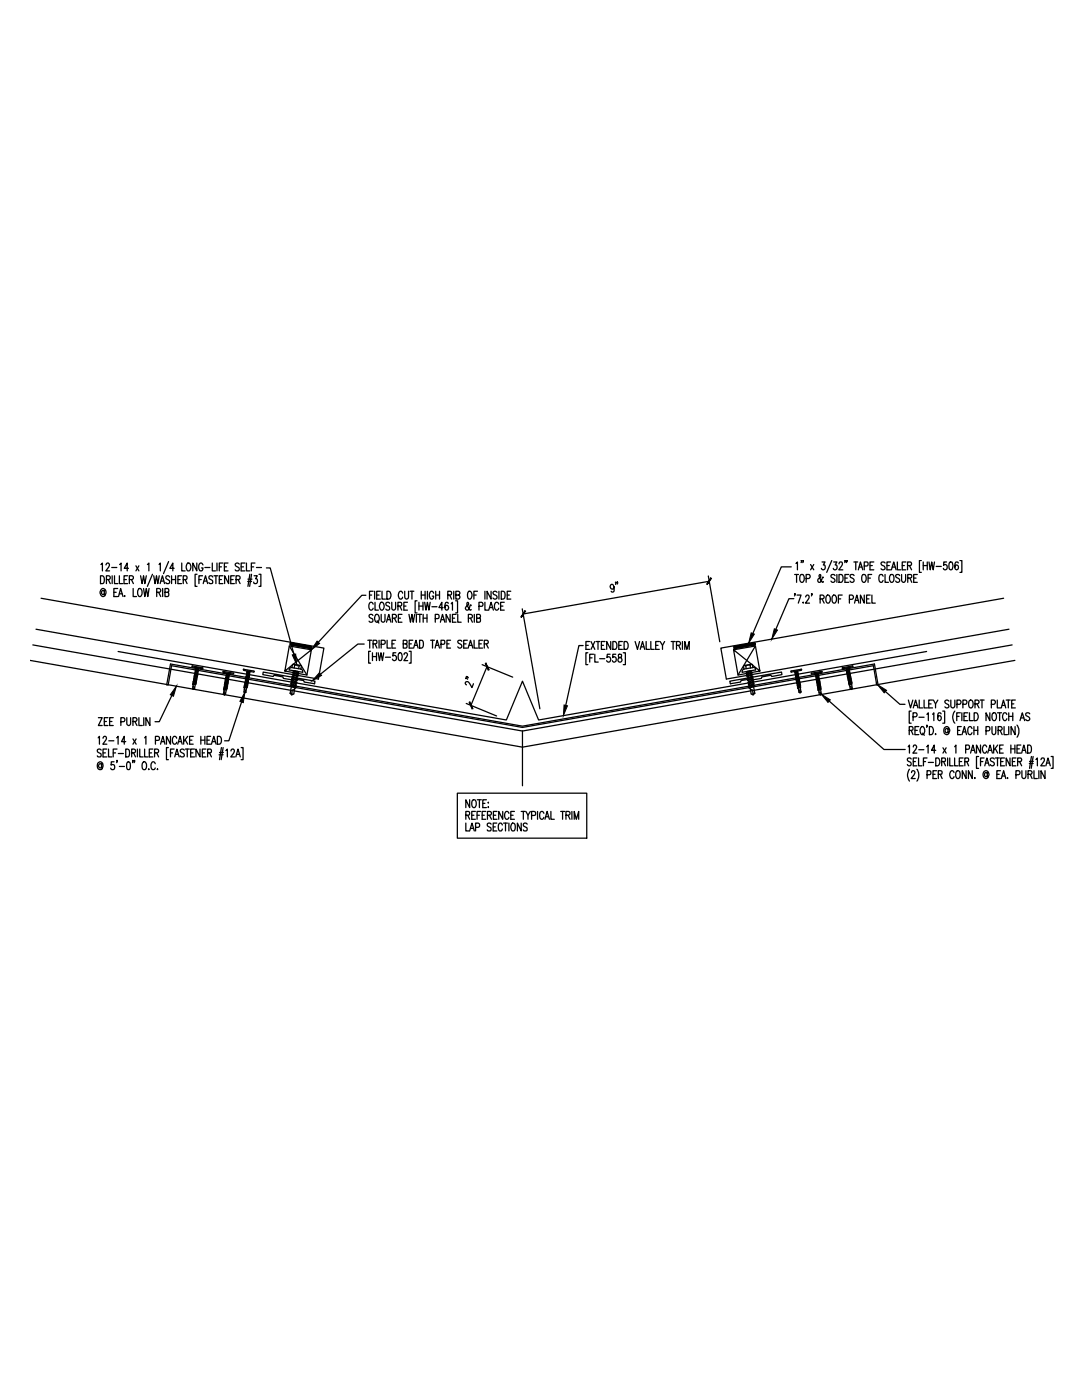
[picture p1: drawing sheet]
<svg xmlns="http://www.w3.org/2000/svg" width="216mm" height="279mm" viewBox="0 0 216 279" stroke-linecap="round" stroke-linejoin="round" font-family="sans-serif">
<g fill="none" stroke="#000" stroke-width=".25">
<path d="M8.2 119.4l56.4 9.9-1.1 6.2-56.3-9.9M20.1 114.9a.86 .86 0 0 1 .8 .6 .86 .86 0 0 1-.3 .9l-.5 .1zM20.1 112.7l.3-.3v1.5M20.8 118.1l-.2-.3a.45 .45 0 0 0-.4 .4 .45 .45 0 0 0 .3 .5l.3-.1v-.2M20.8 117.8l.1 .9a.65 .65 0 0 0 .2-.9 .65 .65 0 0 0-.8-.3 .65 .65 0 0 0-.3 .9 .57 .57 0 0 0 .3 .6 .57 .57 0 0 0 .7-.2M21.2 112.7v-.2a.35 .35 0 0 1 .5 0 .35 .35 0 0 1 .1 .5l-.7 .9h.8M21.2 115.7l.7-.1 .1-.5-.3-.2h-.5v1.6M21.6 115.7l.4 .8M22.3 113.3h1M22.4 114.9v1.6M22.7 118.2h.5M22.8 114.9v1.6h.7"/>
<path d="M23.5 117.4h-.8v1.7h.8M23.7 119.1l.4-1.7 .4 1.7M23.8 114.9v1.6h.7M23.8 118.5h.6M23.9 112.7l.3-.3v1.5M24.8 115.7h.4M24.8 119h.1zM25.5 114.9h-.7v1.6h.7M25.6 113.4h-.8l.6-1v1.5M25.8 115.7l.7-.1 .1-.5-.3-.2h-.5v1.6M26.2 115.7l.4 .8M26.6 117.4v1.7h.6"/>
<path d="M27.1 112.9l.6 1M27.7 117.5l.1-.1a.89 .89 0 0 1 .3 1.6l-.1 .1a.89 .89 0 0 1-.3-1.6zM27.7 112.9l-.6 1M28.1 114.9l.2 1.6 .3-1.6 .3 1.6 .3-1.6M28.6 117.4l.3 1.7 .3-1.7 .3 1.7 .2-1.7M29.4 112.7l.3-.3v1.5M30.4 114.6l-1 2.4M30.7 114.9l.2 1.6 .3-1.6 .3 1.6 .3-1.6M31.3 118.2l.7-.1 .1-.3-.2-.3-.6-.1v1.7M31.7 118.2l.4 .9M31.7 112.7l.3-.3v1.5M31.9 116.5l.5-1.6 .4 1.6"/>
<path d="M32.1 116h.6M32.5 117.4v1.7M32.9 118.2l.7-.1v-.6l-.7-.1v1.7l.7-.1 .1-.5-.3-.3M33.6 112.1l-1 2.4M33.9 115.2l-.3-.3-.4 .1-.1 .2 .1 .3 .6 .4a.38 .38 0 0 1-.2 .6l-.4-.1-.1-.1M34.2 115.7h.8M34.2 114.9v1.6M34.7 113.4h-.8l.6-1v1.5M35 114.9v1.6M35.5 115.7h.4M36.2 114.9h-.7v1.6h.7M36.3 112.4v1.5h.6"/>
<path d="M36.6 115.7l.6-.1v-.6l-.6-.1v1.6M36.9 115.7l.4 .8M37.3 112.6l.2-.2a.87 .87 0 0 1 .5 1.3l-.3 .2h-.2l-.2-.2-.1-.4zM39.3 112.4v1.5l-.8-1.5v1.5M39.3 114.6h-.4v2.4h.4M39.7 115.7h.5M40.4 114.9h-.7v1.6M40.5 112.7a.44 .44 0 0 0-.5-.3 .44 .44 0 0 0-.3 .6v.3a.45 .45 0 0 0 .4 .6 .45 .45 0 0 0 .4-.6h-.3M40.5 116.5l.5-1.6 .4 1.6M40.7 116h.6M40.9 113.3h1M42.4 112.4v1.5h.6"/>
<path d="M42.4 115.2l-.2-.3-.4 .1-.1 .2 .1 .3 .6 .4a.38 .38 0 0 1-.2 .6l-.4-.1-.1-.1M42.7 114.9h.8M43.1 114.9v1.6M43.3 112.4v1.5M43.8 113.1h.4M43.8 115.7h.4M44.5 112.4h-.7v1.5M44.5 114.9h-.7v1.6h.7M44.8 113.1h.4M45.5 112.4h-.7v1.5h.7M45.6 114.9v1.6l-.8-1.6v1.6M46 115.7h.5"/>
<path d="M46.8 114.9h-.8v1.6h.8M47.1 115.7l.7-.1 .1-.5-.3-.2h-.5v1.6M47.5 115.7l.4 .8M47.7 112.6a.4 .4 0 0 0-.5-.2 .4 .4 0 0 0-.2 .5l.5 .3a.42 .42 0 0 1 .1 .7 .42 .42 0 0 1-.7-.2M48.1 113.1h.5M48.9 112.4h-.8v1.5h.8M49.2 112.4v1.5h.7M49.4 116h.8M49.5 115.6h.8M49.9 114.6l-.4 2.4M50.2 113.1h.4M50.2 114.6l-.4 2.4"/>
<path d="M50.7 114.9h.6l-.3 .6a.47 .47 0 0 1 .4 .6 .47 .47 0 0 1-.7 .2l-.1-.1M50.9 112.4h-.7v1.5M51.2 113.3h1M51.7 114.6h.4v2.4h-.4M53.2 113.3h.7l4.8 17.3M73 118.8h-.8l-8.7 9.4M73.7 118.8h.5M74.5 118h-.8v1.6M74.7 118v1.6M75.2 118.8h.4M75.9 118h-.7v1.6h.7M76.2 118v1.6h.7"/>
<path d="M77.2 118a.78 .78 0 0 1 .8 .8 .78 .78 0 0 1-.8 .8zM80.3 118.4l-.2-.4a.86 .86 0 0 0-.4 1.5l.4 .1 .2-.4M80.8 118v1.4l.3 .2 .4-.2v-1.4M81.8 118h.8M82.2 118v1.6M83.2 119.9h-.4v2.4h.4M84.1 118.8h.7M84.1 118v1.6M84.8 118v1.6M85.3 118v1.6M86.5 118.4l-.2-.4a.86 .86 0 0 0-.4 1.5l.4 .1 .2-.2v-.4h-.2M86.9 118.8h.8"/>
<path d="M86.9 118v1.6M87.7 118v1.6M89.4 118.8l.6-.1 .1-.6-.7-.1v1.6M89.7 118.8l.4 .8M90.5 118v1.6M90.9 119.9h.4v2.4h-.4M91 118.8l.6-.1 .2-.3-.1-.3-.7-.1v1.6l.6-.1 .2-.4-.3-.3M93.6 118a.86 .86 0 0 1 .3 1.5l-.1 .1a.86 .86 0 0 1-.3-1.5zM94.6 118.8h.4M95.3 118h-.7v1.6M96.8 118v1.6M98 118v1.6l-.8-1.6v1.6"/>
<path d="M99.2 118.2a.39 .39 0 0 0-.5-.2 .39 .39 0 0 0-.2 .5l.5 .4a.42 .42 0 0 1 0 .6 .42 .42 0 0 1-.6-.1M99.6 118v1.6M100 118a.84 .84 0 0 1 .8 .5 .84 .84 0 0 1-.2 1l-.6 .1zM101.2 118.8h.4M101.9 118h-.7v1.6h.7M122.5 117.1l-.1 .4a.44 .44 0 0 1-.6-.4 .44 .44 0 0 1 .4-.5 1.28 1.28 0 0 1 .1 1.6l-.4-.2M122.9 116.2l-.1 .1 .1-.1-.1 .4M123.2 116.2v.4M141.3 114.9l2.3 13.2M141.5 116l-37.1 6.5M157.9 113.1h-2l-5.7 13.3M158.4 119.5h-1l-2.6 6.1"/>
<path d="M158.6 114.7h.7M158.7 118.5h-.2h.2l-.2 .4M158.8 112.5l.3-.3v1.5M158.9 114.7v1.5M159 118.8h.8l-.5 1.6M159.8 114.7h.1a.84 .84 0 0 1 .7 .6 .84 .84 0 0 1-.3 .8l-.2 .1a.89 .89 0 0 1-.3-1.5zM160 111.9h-.2h.2l-.2 .4M160.3 111.9h-.1h.1l-.1 .4M160.8 119.1l.1-.2a.36 .36 0 0 1 .5 0 .36 .36 0 0 1 0 .5l-.7 1h.8M160.9 115.5l.6-.1 .2-.2-.2-.5h-.6v1.5M161.7 112.7l.7 1M162 118.5h-.1h.1l-.1 .4"/>
<path d="M162.4 112.7l-.7 1M163.6 119.5l.7-.1 .2-.2-.2-.4h-.7v1.6M164 112.2h.6l-.3 .5a.45 .45 0 0 1 .3 .7 .45 .45 0 0 1-.7 .2v-.2M164 119.5l.5 .9M164.3 115.3l-.1-.1h-.1l-.2 .6a.44 .44 0 0 1-.6 .3l-.1-.5 .5-.4 .1-.2-.2-.3-.2 .2 .2 .6 .5 .7 .2-.2M165 118.8h.1a.89 .89 0 0 1 .4 1.5l-.2 .1a.89 .89 0 0 1-.3-1.6zM166 111.9l-1 2.3M166.2 118.8h.2a.89 .89 0 0 1 .3 1.5l-.1 .1a.89 .89 0 0 1-.4-1.6zM166.4 112.2h.6l-.3 .5a.45 .45 0 0 1 .3 .7 .45 .45 0 0 1-.7 .2v-.2M166.6 114.9l-.3-.2h-.4l-.1 .2v.3l.6 .3a.42 .42 0 0 1 .1 .7 .42 .42 0 0 1-.7-.2M167 114.7v1.5M167.3 119.5h.5"/>
<path d="M167.4 112.5l.1-.3h.5v.5l-.6 1h.8M167.4 114.7a.78 .78 0 0 1 .8 .4 .78 .78 0 0 1-.1 .9l-.3 .2h-.4zM168 118.8h-.7v1.6M168.6 115.4h.5M168.7 111.9h-.1h.1l-.1 .4M169 111.9h-.1h.1l-.1 .4M169.4 114.7h-.8v1.5h.8M169.5 119.6l.7-.1 .1-.2-.1-.5h-.7v1.6M170.4 112.2h.7M170.4 114.9l-.3-.2h-.4l-.1 .2 .1 .3 .5 .3a.42 .42 0 0 1 .1 .7 .42 .42 0 0 1-.7-.2M170.7 119.8h.5M170.8 112.2v1.5"/>
<path d="M171.3 113.7l.4-1.5 .5 1.5M171.4 113.2h.6M172.2 114.7h.1a.84 .84 0 0 1 .6 .6 .84 .84 0 0 1-.3 .8l-.1 .1a.89 .89 0 0 1-.3-1.5zM172.5 113l.7-.2-.1-.6h-.6v1.5M172.5 118.8v1.6l-.8-1.6v1.6M172.9 119.5h.5M173.2 115.4h.5M173.6 112.9h.5M173.6 118.8h-.7v1.6h.7M173.9 114.7h-.7v1.5M174 118.8v1.6h.7M174.4 112.2h-.8v1.5h.8"/>
<path d="M176.2 115a.41 .41 0 0 0-.4-.4 .41 .41 0 0 0-.4 .4v.6a.44 .44 0 0 0 .3 .6 .44 .44 0 0 0 .5-.4M176.6 112.4l-.3-.2h-.4l-.1 .2 .1 .3 .6 .3a.42 .42 0 0 1-.1 .7 .42 .42 0 0 1-.6-.2M176.6 114.7v1.5h.7M177 112.9h.4M177.7 112.2h-.7v1.5h.7M177.7 114.7h.1a.46 .46 0 0 1 .6 .5v.4a.47 .47 0 0 1-.5 .6 .47 .47 0 0 1-.4-.6zM177.9 113.7l.4-1.5 .5 1.5M178 113.2h.6M179.1 112.2v1.5h.6M179.5 114.9l-.3-.2h-.4l-.1 .2 .1 .3 .5 .3a.42 .42 0 0 1 .1 .7 .42 .42 0 0 1-.7-.2M179.9 114.7v1.1a.41 .41 0 0 0 .2 .4 .41 .41 0 0 0 .4-.1l.2-.3v-1.1M180 112.9h.5"/>
<path d="M180.7 112.2h-.7v1.5h.7M181.1 112.9l.7-.1 .1-.2-.1-.4h-.7v1.5M181.1 115.4l.8-.2v-.4l-.8-.1v1.5M181.5 112.9l.4 .8M181.6 115.4l.3 .8M182.3 115.4h.5M183 114.7h-.7v1.5h.7M183.8 111.9h-.3v2.3h.3M184.2 112.9h.8M184.2 112.2v1.5M185 112.2v1.5M185.4 112.2l.2 1.5 .3-1.5 .3 1.5 .3-1.5"/>
<path d="M186.8 113h1M188.9 112.2h-.6v.6a.5 .5 0 0 1 .8 .2 .5 .5 0 0 1-.4 .7l-.4-.1-.1-.2M189.5 112.2h.5l.1 .6-.1 .8-.3 .1a1.25 1.25 0 0 1-.2-1.5zM191.2 112.4v-.2h-.3a.98 .98 0 0 0 0 1.5 .46 .46 0 0 0 .3-.5 .46 .46 0 0 0-.5-.4l-.2 .4M191.5 111.9h.4v2.3h-.4M200.3 119.4l-56.5 9.9 1.1 6.2 56.4-9.9M6 131.8l98.3 17.3 98.2-17.3M6.5 128.7l97.8 17.2M23.6 130l77.4 13.7 3.3-7.8 3.2 7.8 77.4-13.7M34 132.5l70.3 12.4 70.2-12.4 .7 4.2h-.3l-.6-3.8-70 12.3-70.1-12.3-.6 3.8h-.3zM34.3 138.8l-2.5 5.2h-.9M38.4 132.9l2 .4"/>
<path d="M38.4 132.9v.2l1.9 .3M38.4 136.6h.7zM38.5 136.3h.6zM38.5 137l.2 .1-.1 .5M38.5 136.1h.7zM38.6 135.8h.6zM38.6 136.4v.1M38.6 135.6h.7zM38.6 136.1v.2M38.7 135.3h.6zM38.7 135.9v.1M38.7 135.1h.7z"/>
<path d="M38.7 135.6v.2M38.8 134.8h.6zM38.8 135.4v.2M38.8 134.6h.7zM38.8 135.1v.2M38.8 137.5l-.2 .1M38.8 134.3h.7zM38.8 134.9v.2M38.9 134.1h.7zM38.9 134.6v.2M38.9 133.8h.7zM38.9 134.4v.1"/>
<path d="M39 136.6l-.2 .9-.2 .1-.2-.2 .2-.8M39 133.6h.7zM39 134.1v.2M39 136.3v.2M39.1 136.1v.1M39.1 133.9l-.1 .2M39.1 135.8v.2M39.1 133.7v.1M39.1 133.2v.1M39.1 135.6v.2M39.1 133.4v.2M39.2 135.4v.1"/>
<path d="M39.2 135.1v.2M39.3 134.8v.2M39.4 134.6l-.1 .2M39.4 134.3v.2M39.4 133.3h-.4h.7M39.4 134.1v.2M39.5 133.6l-.1 .4M39.6 133.4l-.1 .1M40.4 133.2v.2M44.5 134.2l2 .3M44.6 134l2 .3M44.6 134v.2"/>
<path d="M44.6 137.6h.7zM44.6 137.4h.7zM44.7 138.1l.2 .1M44.7 137.1h.7zM44.7 136.9h.7zM44.8 136.7h.7zM44.8 137.5l-.1 .1M44.8 136.4h.7zM44.8 137.2v.2M44.9 138.2l-.1 .5 .2-.1M44.9 136.2h.6zM44.9 137l-.1 .1"/>
<path d="M44.9 135.9h.7zM44.9 136.7v.2M44.9 135.7h.7zM45 135.4h.7zM45 136.2l-.1 .4M45 135.2h.7zM45 136v.2M45.1 134.9h.6zM45.1 135.7l-.1 .2M45.1 134.7h.7zM45.1 135.5v.2M45.2 137.6l-.2 1-.2 .1-.2-.2 .1-.8"/>
<path d="M45.2 135.2l-.1 .2M45.2 135v.1M45.2 137.4v.2M45.2 137.2v.1M45.2 134.7v.2M45.3 136.9l-.1 .2M45.3 134.5v.2M45.3 136.7v.1M45.3 134.3v.1M45.4 136.4l-.1 .2M45.5 135.7l-.1 .7M45.5 135.4v.2"/>
<path d="M45.6 135.2l-.1 .2M45.6 134.4h-.4h.6M45.6 134.9v.2M45.7 134.7v.1M45.7 134.4v.2M46.6 134.3l-.1 .2M48.6 133.6l2 .3M48.6 133.8l2 .3M48.7 133.5l-.1 .2M48.7 137.2h.6zM48.7 137h.7zM48.7 137.7l.3 .1"/>
<path d="M48.8 136.8h.6zM48.8 136.5h.7zM48.8 136.2h.7zM48.8 137v.2M48.9 136.8l-.1 .2M48.9 136h.7zM48.9 136.5v.2M49 137.8l-.2 .4M49 135.7h.6zM49 135.5h.6zM49 136v.5M49.1 135.2h.6z"/>
<path d="M49.1 135.8v.2M49.1 138.1l-.3 .2M49.1 135h.7zM49.1 135.6v.1M49.1 134.8h.7zM49.1 135.3v.2M49.2 134.5h.7zM49.2 135.1v.1M49.2 137.3l-.1 .8-.3 .2-.1-.2 .1-.8M49.2 134.3h.7zM49.2 134.8v.2M49.3 134.5v.2"/>
<path d="M49.3 137l-.1 .2M49.3 136.8v.1M49.3 136.5v.2M49.3 134.3v.2M49.4 133.9v.1M49.4 136.2v.2M49.4 134l-.1 .3M49.4 136v.2M49.5 135.7v.2M49.5 135.5v.2M49.6 135.3v.1M49.6 135v.2"/>
<path d="M49.7 134h-.4h.6M49.7 134.8l-.1 .1M49.7 134.5v.2M49.8 134.3l-.1 .1M49.8 134v.2M50.7 133.9l-.1 .2M52.5 134.1l10.4 1.8-.1 .6-2.1-.4-.1-.3-1.8-.3-.2 .2-2.1-.3v-.3l-1.8-.3-.2 .2-2.1-.4zM57.7 128.9l3.5 5.8M57.7 133.6v.1l2.7 .5v-.2M57.9 128.3l4.1 .7v.4l-4.1-.7zM57.9 128.7h.1M57.9 128.6h.1"/>
<path d="M57.9 128.5h.1M57.9 128.4h.1M57.9 136.9l.2-.1 .9 .5h-.1zM58 136.5l.2-.1 .9 .5-.1 .1zM58 128.7h.1M58 128.6h.1M58 128.5h.1M58 128.4h.1M58 128.3h.1M58.1 136.1l.1-.1 1 .5-.2 .1zM58.1 128.7h.1M58.1 128.6h.1"/>
<path d="M58.1 128.5h.1M58.1 128.4h.1M58.1 135.7l1.2 .5zM58.2 137l-.3 1.4 .3 .3 .4-.2 .2-1.2M58.2 128.7h.1M58.2 128.6h.1M58.2 128.5h.1M58.2 128.4h.1M58.2 136.6v.2M58.2 135.4l.2-.1 .9 .5zM58.2 133.2l-.3 .1-.1 .2M58.3 137.9l-.1 .7v-.2l-.3-.1"/>
<path d="M58.3 136.2l-.1 .3M58.3 135l1.1 .4h-.2zM58.3 128.7h.1M58.3 128.6h.1M58.3 128.5h.1M58.3 128.4h.1M58.3 135.8v.3M58.3 134.6l.2-.1 .9 .5zM58.3 132.7l.3-.1a.48 .48 0 0 0 .7 .1l.4 .2 .3-.1 .2 .2M58.4 132.7l-.2 .5 1.9 .3 .2 .1 .1 .4M58.4 128.7h.1M58.4 128.6h.1"/>
<path d="M58.4 128.5h.1M58.4 128.4h.1M58.4 135.4v.3M58.4 134.3l.2-.1 .9 .4zM58.4 135.1v.3M58.5 128.7h.1M58.5 128.6h.1M58.5 128.5h.1M58.5 134.7v.3M58.6 128.8h.1M58.6 128.7h.1M58.6 128.6h.1"/>
<path d="M58.6 128.5h.1M58.6 128.4h.1M58.6 132.6l1.3 .2M58.6 134.3v.3M58.7 128.7h.1M58.7 128.6h.1M58.7 128.5h.1M58.7 134l-.1 .2M58.7 128.8h.1M58.8 137.7l-.3-.1-.2 .2M58.8 132.8l-.1 .5M58.8 133.9l.8 .4h-.2l-1-.4 1 .1v.2"/>
<path d="M58.9 128.8h.1M58.9 128.7h.1M58.9 128.6h.1M58.9 128.5h.1M58.9 136.9l-.1 .3M59 128.8h.1M59 128.7h.1M59 128.6h.1M59 128.5h.1M59 136.5l-.1 .3M59 136.2v.2M59.1 135.8l-.1 .2"/>
<path d="M59.1 128.9h.1M59.1 128.8h.1M59.1 128.7h.1M59.1 128.6h.1M59.1 128.5h.1M59.1 135.4v.3M59.2 128.8h.1M59.2 128.7h.1M59.2 128.6h.1M59.2 135.1v.2M59.3 128.9h.1M59.3 128.8h.1"/>
<path d="M59.3 128.7h.1M59.3 128.6h.1M59.3 134.7v.2M59.3 134.3v.2M59.4 128.9h.1M59.4 128.8h.1M59.4 128.7h.1M59.4 128.6h.1M59.5 128.9h.1M59.5 128.8h.1M59.5 128.7h.1M59.5 128.6h.1"/>
<path d="M59.6 128.9h.1M59.6 128.8h.1M59.6 128.7h.1M59.7 129h.1M59.7 128.9h.1M59.7 128.8h.1M59.7 128.7h.1M59.7 128.6h.1M59.7 132.9l-.1 .5M59.8 128.9h.1M59.8 128.8h.1M59.8 128.7h.1"/>
<path d="M59.8 129h.1M60 129h.1M60 128.9h.1M60 128.8h.1M60 128.7h.1M60.1 129h.1M60.1 128.9h.1M60.1 128.8h.1M60.1 128.7h.1M60.1 133l-.1 .5M60.2 129.1h.1M60.2 129h.1"/>
<path d="M60.2 128.9h.1M60.2 128.8h.1M60.2 128.7h.1M60.3 129h.1M60.3 128.9h.1M60.3 128.8h.1M60.3 128.7h.1M60.4 129.1h.1M60.4 129h.1M60.4 128.9h.1M60.4 128.8h.1M60.5 129.1h.1"/>
<path d="M60.5 129h.1M60.5 128.9h.1M60.5 128.8h.1M60.5 128.7h.1M60.6 129.1h.1M60.6 129h.1M60.6 128.9h.1M60.6 128.8h.1M60.7 129.1h.1M60.7 129h.1M60.7 128.9h.1M60.7 128.8h.1"/>
<path d="M60.8 129.2h.1M60.8 129.1h.1M60.8 129h.1M60.8 128.9h.1M60.8 128.8h.1M60.9 129.2h.1M60.9 129.1h.1M60.9 129h.1M60.9 128.9h.1M60.9 128.8h.1M61.1 129.2h.1M61.1 129.1h.1"/>
<path d="M61.1 129h.1M61.1 128.9h.1M61.2 129.3h.1M61.2 129.2h.1M61.2 129.1h.1M61.2 129h.1M61.2 128.9h.1M61.3 129.3h.1M61.3 129.2h.1M61.3 129.1h.1M61.3 129h.1M61.4 129.3h.1"/>
<path d="M61.4 129.2h.1M61.4 129.1h.1M61.4 129h.1M61.4 128.9h.1M61.5 129.3h.1M61.5 129.2h.1M61.5 129.1h.1M61.5 129h.1M61.6 129.3h.1M61.6 129.2h.1M61.6 129.1h.1M61.6 129h.1"/>
<path d="M61.7 129.3h.1M61.7 129.2h.1M61.7 129.1h.1M61.7 129h.1M61.8 129.3h.1M61.8 129.2h.1M61.8 129.1h.1M61.8 129h.1M61.9 129.3h.1M61.9 129.2h.1M61.9 129.1h.1M62 129.4h.1"/>
<path d="M62 129.3h.1M62 129.2h.1M62 129.1h.1M62 129h.1M62.1 129.7l-4.4-.8-.9 5 4.4 .8 .9-5-5.3 4.2M72.7 128.5h-1.3l-7.4 6M73.4 127.8h.8M73.8 127.8v1.5M73.9 130h-.3v2.3h.3M74.3 130.3v1.5M74.3 131h.8M74.4 122.8a.43 .43 0 0 0-.8 0l.1 .4 .7 .4a.38 .38 0 0 1-.2 .6l-.6-.2"/>
<path d="M74.5 128.5l.6-.1v-.6h-.6v1.5M74.5 120.6a.44 .44 0 0 0-.6-.4 .44 .44 0 0 0-.3 .6v.4a.44 .44 0 0 0 .3 .6 .44 .44 0 0 0 .6-.4M74.8 120.2v1.6h.7M74.8 128.5l.4 .8M74.9 122.8l.2-.2a.86 .86 0 0 1 .3 1.5l-.1 .1a.87 .87 0 0 1-.4-1.4zM75.1 130.3v1.5M75.3 123.9l.3 .4M75.5 130.3l.2 1.5 .3-1.5 .3 1.5 .3-1.5M75.6 127.8v1.5M76.1 128.6h.5l.2-.2-.1-.6h-.6v1.5M76.1 120.2a.86 .86 0 0 1 .3 1.5l-.1 .1a.86 .86 0 0 1-.3-1.5zM76.1 122.6v1.4l.3 .2 .4-.2v-1.4"/>
<path d="M76.9 131.2h1M77.1 124.2l.5-1.6 .4 1.6M77.2 127.8v1.5h.7M77.3 123.7h.5M77.8 120.4a.43 .43 0 0 0-.8 0l.1 .4 .6 .4a.38 .38 0 0 1-.2 .6l-.5-.2M78.2 120.2v1.1l.3 .5 .4-.2v-1.4M78.2 128.5h.4M78.3 123.4l.7-.1 .1-.2-.1-.4-.7-.1v1.6M78.7 123.4l.4 .8M78.9 127.8h-.7v1.5h.7M79 130.3h-.6v.7a.5 .5 0 0 1 .8 .2 .5 .5 0 0 1-.6 .6l-.3-.3M79.4 121l.7-.1v-.6l-.7-.1v1.6"/>
<path d="M79.5 123.4h.4M79.6 130.4h.5l.1 .6-.1 .8h-.3a1.2 1.2 0 0 1-.2-1.4zM79.8 121l.4 .8M80.2 122.6h-.7v1.6h.7M80.5 128.5l.7-.1-.1-.6h-.6v1.5h.6l.1-.5-.2-.3M80.6 121h.4M80.6 130.7v-.1a.35 .35 0 0 1 .5-.3 .35 .35 0 0 1 .1 .6l-.6 .9h.8M81.3 120.2h-.7v1.6h.7M81.6 122.6l.3 1.6 .3-1.6 .3 1.6 .2-1.6M81.6 130h.4v2.3h-.4M81.6 128.5h.5M82.4 127.8h-.8v1.5h.8"/>
<path d="M82.5 129.3l.5-1.5 .4 1.5M82.7 128.8h.6M83.1 122.6v1.6M83.3 122.6h.8M83.6 121h.8M83.6 120.2v1.6M83.7 127.8a.8 .8 0 0 1 .8 .4 .8 .8 0 0 1-.1 .9l-.3 .2h-.4zM83.8 122.6v1.6M84.4 120.2v1.6M84.4 123.4h.8M84.4 122.6v1.6M84.7 120.2l.3 1.6 .3-1.6 .3 1.6 .2-1.6"/>
<path d="M85.2 122.6v1.6M85.9 127.8h.8M86.2 121.1h1M86.3 127.8v1.5M86.8 129.3l.4-1.5 .5 1.5M86.9 123.5l.6-.1v-.7l-.6-.1v1.6M87 128.8h.5M87.9 124.2l.4-1.6 .5 1.6M88 128.6l.7-.1v-.7h-.7v1.5M88 123.7h.6M88.4 121.3h-.8l.6-1.1v1.6M89.2 128.5h.4"/>
<path d="M89.4 120.4l-.3-.2a.93 .93 0 0 0 .1 1.6 .46 .46 0 0 0 .3-.6 .46 .46 0 0 0-.6-.3l-.1 .4M89.8 122.6v1.6l-.8-1.6v1.6M89.9 127.8h-.7v1.5h.7M90 120.5l.3-.3v1.6M90.3 123.4h.4M91 122.6h-.7v1.6h.7M91.3 122.6v1.6h.7M92.1 128l-.3-.2h-.3l-.2 .2 .2 .4 .4 .2a.42 .42 0 0 1 .1 .7 .42 .42 0 0 1-.7-.2M92.5 128.5h.5M93 135.3l-.1 .1 .1-.1 .2 .1 .1 .2M93.1 135l.4 .3M93.2 127.8h-.7v1.5h.7"/>
<path d="M93.4 129.3l.5-1.5 .4 1.5M93.5 123.4l.6-.1 .1-.5-.2-.2h-.5v1.6M93.6 128.8h.6M93.9 123.4l.4 .8M94 120.9l-.1-.2-.4 .9a.37 .37 0 0 1-.5 .1 .37 .37 0 0 1 0-.6l.5-.4v-.3l-.2-.2-.1 .2v.4l.4 .8 .2 .2 .2-.2M94.5 136.5l-.3 .7a1.8 1.8 0 0 0-.9-1.2l-.4 .1-.1 .2 .3 .4M94.6 127.8v1.5h.7M94.6 122.6v1.6M95.1 123.4l.7-.1v-.6l-.7-.1v1.6l.7-.1v-.6l-.2-.1M95.6 121h.7l.1-.3-.1-.4-.7-.1v1.6M95.6 128.5h.4M96.2 132.6l6.1 2.5"/>
<path d="M96.3 127.8h-.7v1.5h.7M96.6 128.5l.8-.1v-.3l-.1-.3h-.7v1.5M96.8 120.2v1.6h.6M97 128.5l.4 .8M97.2 133l-3.2 7.8M97.5 121.8l.5-1.6 .5 1.6M97.7 121.3h.6M99.5 120.6a.44 .44 0 0 0-.5-.4 .44 .44 0 0 0-.3 .6v.4a.44 .44 0 0 0 .3 .6 .44 .44 0 0 0 .5-.4M99.9 121h.5M100.6 120.2h-.7v1.6h.7M104.2 121.5l3.5 19.9M116.4 128.8h-.9l-2.6 12"/>
<path d="M116.9 128.8h.5M117.3 130.3h-.4v2.3h.4M117.6 128h-.7v1.6h.7M117.7 131.3h.4M117.9 128l.8 1.6M118.4 130.6h-.7v1.5M118.7 130.6v1.5h.7M118.7 128l-.8 1.6M118.9 128h.8M119.3 128v1.6M119.7 131.5h1M120 128.8h.4"/>
<path d="M120.7 128h-.7v1.6h.7M121.7 130.6h-.5l-.1 .6h.1a.38 .38 0 0 1 .6 .1v.6a.38 .38 0 0 1-.4 .2 .38 .38 0 0 1-.3-.3M121.9 128v1.6l-.8-1.6v1.6M122.3 128a.86 .86 0 0 1 .8 .6 .86 .86 0 0 1-.2 1h-.6zM122.9 130.6h-.6l-.1 .6a.5 .5 0 0 1 .8 .2 .5 .5 0 0 1-.4 .7h-.3l-.1-.3M123.4 130.6v.5a.58 .58 0 0 1 .6 .4 .58 .58 0 0 1-.2 .6 .49 .49 0 0 1-.5-.5 .49 .49 0 0 1 .6-.4l.1-.2v-.4zM123.5 128.8h.4M124.2 128h-.7v1.6h.7M124.4 130.3h.4v2.3h-.4M124.5 128a.86 .86 0 0 1 .9 .6 .86 .86 0 0 1-.3 1h-.6zM126.7 128l.5 1.6 .4-1.6M127.7 129.6l.5-1.6 .4 1.6"/>
<path d="M127.9 129.1h.6M128.9 128v1.6h.7M129.9 128v1.6h.6M130.8 128.8h.5M131.6 128h-.8v1.6h.8M131.7 128l.5 .8v.8M132.6 128l-.4 .8M133.9 128h.8M134.3 128v1.6M135 128.8l.7-.1 .1-.2-.1-.4-.7-.1v1.6M135.4 128.8l.4 .8M136.2 128v1.6"/>
<path d="M136.6 129.6v-1.6l.5 1.6 .4-1.6v1.6M145.6 135.9l10.3-1.8 .1 .5-2 .4-.2-.2-1.8 .3-.1 .3-2.1 .3-.1-.2-1.8 .3-.1 .3-2.1 .4zM146.4 129.7l4.3-.8 .9 5-4.3 .8-.9-5 5.2 4.2M146.4 129l4.2-.7v.4l-4.1 .7zM146.5 129.4h.1M146.5 129.3h.1M146.5 129.2h.1M146.5 129.1h.1M146.5 129h.1M146.6 129.3h.1M146.6 129.2h.1M146.6 129.1h.1"/>
<path d="M146.7 129.3h.1M146.7 129.2h.1M146.7 129.1h.1M146.7 129h.1M146.8 129.3h.1M146.8 129.2h.1M146.8 129.1h.1M146.8 129h.1M146.9 129.3h.1M146.9 129.2h.1M146.9 129.1h.1M146.9 129h.1"/>
<path d="M147 129.3h.1M147 129.2h.1M147 129.1h.1M147 129h.1M147.1 129.3h.1M147.1 129.2h.1M147.1 129.1h.1M147.1 129h.1M147.1 128.9h.1M147.2 129.2h.1M147.2 129.1h.1M147.2 129h.1"/>
<path d="M147.2 128.9h.1M147.3 129.3h.1M147.3 129.2h.1M147.3 129.1h.1M147.3 129h.1M147.3 128.9h.1M147.4 129.2h.1M147.4 129.1h.1M147.4 129h.1M147.4 128.9h.1M147.5 129.2h.1M147.5 129.1h.1"/>
<path d="M147.5 129h.1M147.5 128.9h.1M147.6 129.2h.1M147.6 129.1h.1M147.6 129h.1M147.6 128.9h.1M147.6 128.8h.1M147.7 129.2h.1M147.7 129.1h.1M147.7 129h.1M147.7 128.9h.1M147.7 128.8h.1"/>
<path d="M147.8 129.1h.1M147.8 129h.1M147.8 128.9h.1M147.8 128.8h.1M147.9 129.1h.1M147.9 129h.1M147.9 128.9h.1M147.9 128.8h.1M148 129.1h.1M148 129h.1M148 128.9h.1M148 128.8h.1"/>
<path d="M148 128.7h.1M148.1 129.1h.1M148.1 129h.1M148.1 128.9h.1M148.1 128.8h.1M148.2 129h.1M148.2 128.9h.1M148.2 128.8h.1M148.2 128.7h.1M148.2 129.1h.1M148.3 129h.1M148.3 128.9h.1"/>
<path d="M148.3 128.8h.1M148.3 128.7h.1M148.4 133v.5l-.3 .3v.2M148.4 129h.1M148.4 128.9h.1M148.4 128.8h.1M148.4 128.7h.1M148.5 129h.1M148.5 128.9h.1M148.5 128.8h.1M148.5 128.7h.1M148.6 129h.1"/>
<path d="M148.6 128.9h.1M148.6 128.8h.1M148.6 128.7h.1M148.7 128.9h.1M148.7 128.8h.1M148.7 128.7h.1M148.8 129h.1M148.8 128.9h.1M148.8 128.8h.1M148.8 128.7h.1M148.8 128.6h.1M148.8 132.9l.1 .5"/>
<path d="M148.9 128.9h.1M148.9 128.8h.1M148.9 128.7h.1M149 134.6l.9-.4 .2 .1zM149 128.9h.1M149 128.8h.1M149 128.7h.1M149 128.6h.1M149 135l1-.5 .1 .1-.9 .5zM149.1 128.9h.1M149.1 128.8h.1M149.1 128.7h.1"/>
<path d="M149.1 128.6h.1M149.1 135.4l1.1-.4zM149.1 134.3l.1 .2M149.2 128.9h.1M149.2 128.8h.1M149.2 128.7h.1M149.2 128.6h.1M149.2 135.8l.9-.5 .2 .1-1 .4zM149.2 134.7l.1 .2M149.3 128.8h.1M149.3 128.7h.1M149.3 128.6h.1"/>
<path d="M149.3 136.2l.9-.5h.2zM149.3 135.1v.2M149.3 136.5l1-.5 .1 .1-.9 .5zM149.3 128.9h.1M149.3 128.5h.1M149.3 135.4l.1 .3M149.4 136.9l.9-.5 .2 .1-1 .5zM149.4 135.8v.2M149.4 128.8h.1M149.4 128.7h.1M149.4 128.6h.1M149.4 137.3l1-.5 .2 .1-1 .4z"/>
<path d="M149.5 136.2v.2M149.5 128.8h.1M149.5 128.7h.1M149.5 128.6h.1M149.5 128.5h.1M149.5 136.5l.1 .3M149.6 136.9v.3M149.6 128.8h.1M149.6 128.7h.1M149.6 128.6h.1M149.6 128.5h.1M149.6 133.9l-.7 .4h.2l.9-.4-.9 .1v.2"/>
<path d="M149.7 132.8l.1 .5M149.7 128.8h.1M149.7 128.7h.1M149.7 128.6h.1M149.7 128.5h.1M149.7 137.7l.3-.1 .2 .2 .1 .8M149.8 128.7h.1M149.8 128.6h.1M149.8 128.5h.1M149.8 134v.2M149.9 128.8h.1M149.9 128.7h.1"/>
<path d="M149.9 128.6h.1M149.9 128.5h.1M149.9 128.4h.1M149.9 132.6l-1.3 .2M149.9 134.3v.3M149.9 134.7l.1 .3M150 128.7h.1M150 128.6h.1M150 128.5h.1M150 135.1l.1 .3M150.1 135.4v.3M150.1 128.7h.1"/>
<path d="M150.1 128.6h.1M150.1 128.5h.1M150.1 128.4h.1M150.1 132.7l.1 .5-1.8 .3M150.1 135.8l.1 .3M150.2 132.7l-.3-.1-.2 .2-.4-.1-.5 .2-.2-.1-.2 .2M150.2 128.7h.1M150.2 128.6h.1M150.2 128.5h.1M150.2 128.4h.1M150.2 136.2l.1 .3M150.3 128.7h.1"/>
<path d="M150.3 128.6h.1M150.3 128.5h.1M150.3 128.4h.1M150.3 136.6v.2M150.3 133.2l.4 .1 .1 .2M150.4 128.7h.1M150.4 128.6h.1M150.4 128.5h.1M150.4 128.4h.1M150.4 137l.2 1.4-.3 .3-.4-.2-.2-1.2M150.4 128.3h.1M150.5 128.7h.1"/>
<path d="M150.5 128.6h.1M150.5 128.5h.1M150.5 128.4h.1M150.6 138.3l-.3 .1v.2M150.7 128.9l-3.4 5.8M150.7 133.6l.1 .1-2.7 .5v-.2M157.9 133.9v.2M158.6 134.4l.6-.3zM158.7 134.6l.6-.2zM158.7 134.1v.2M158.7 134h.1M158.7 134.4l.1 .1"/>
<path d="M158.8 135.4l.6-.3zM158.8 134.6v.2M158.8 134.9l.5-.3-.6 .2 .2 .3M158.8 135.6l.7-.2zM158.9 135.1l.5-.2-.7 .2 .2 .2M158.9 135.9l.6-.3zM158.9 135.4v.2M158.9 136.1l.6-.2zM159 136.4l.6-.3zM159 135.6v.2M159 136.6l.7-.2zM159 135.9v.1"/>
<path d="M159.1 134v.1M159.1 136.8l.6-.2zM159.1 136.1v.2M159.1 134.2l.1 .2M159.1 137.1l.7-.2zM159.1 136.4v.1M159.2 137.3l.6-.2zM159.2 136.6v.2M159.2 134.4v.2M159.2 133.9l-.6 .2 .4-.2M159.2 136.9v.1M159.2 134.7v.1"/>
<path d="M159.2 137.1v.2M159.3 134.9v.2M159.3 135.2v.2M159.4 137.7l.2 .1M159.4 135.4v.2M159.4 135.7v.2M159.5 135.9v.2M159.5 136.2v.2M159.5 136.4v.2M159.6 137.8v.4M159.6 136.7v.1M159.6 136.9l.1 .2"/>
<path d="M159.7 137.2l.1 .9-.1 .2-.3-.2-.1-.8M159.8 138.1l-.2 .2M159.8 133.6l-2 .3M159.8 133.5l.1 .2M159.9 133.8l-2 .3M160.3 120.2v.2zM161.9 134.3l.1 .2M162.7 134.8l.7-.3zM162.8 135l.6-.2zM162.8 134.4v.1M162.8 135.3l.6-.2zM162.8 134.5v.2"/>
<path d="M162.8 134.8v.2M162.9 135.8l.6-.2zM162.9 135.1v.1M162.9 136l.7-.2zM162.9 135.3v.2M163 136.3l.6-.3zM163 135.5v.2M163 136.5l.6-.2zM163 135.8l.1 .1M163.1 136.8l.6-.3zM163.1 136v.2M163.1 137l.6-.2z"/>
<path d="M163.1 136.3v.2M163.1 137.3l.7-.3zM163.1 136.5l.1 .2M163.2 134.4v.1M163.2 137.5l.6-.2zM163.2 136.8v.2M163.2 137.8l.7-.3zM163.2 137l.1 .2M163.2 134.6l.1 .2M163.3 137.3l.1 .4M163.3 134.8v.2M163.3 135.1l.1 .2-.6 .2 .7-.2h-.1"/>
<path d="M163.3 134.3l-.6 .2 .4-.2M163.4 135.4v.1M163.4 135.6v.2M163.4 138.2h.3v.5l.2-.2M163.4 135.9l.1 .1M163.5 136.1v.2M163.5 136.3l.1 .5M163.6 136.8v.2M163.6 137.1l.1 .2M163.7 137.3v.2M163.7 137.6l.2 .9-.2 .2-.2-.1-.1-.8M163.9 134l-1.9 .3"/>
<path d="M163.9 134.2l-1.9 .3M164 134v.2M165.5 139.9l10.9 9.7h4.2M168.1 133.3l2-.4 .1 .1-.1 .1-2 .3M168.1 133.2l.1 .2M168.9 133.7l.6-.3zM168.9 134l.6-.3zM168.9 134.2l.7-.2zM168.9 133.4l.1 .3M168.9 133.3v.1M169 134.4l.6-.2zM169 133.7v.2"/>
<path d="M169 134l.1 .1M169.1 134.9l.6-.2zM169.1 134.2v.2M169.1 135.2l.6-.2zM169.1 134.5v.1M169.1 135.4l.7-.2zM169.1 134.7l.6-.2-.7 .2 .2 .2M169.2 135.7l.6-.3zM169.2 135v.1M169.2 133.2l-.4 .2 .6-.2M169.2 135.2l.1 .2M169.3 135.9l.6-.2z"/>
<path d="M169.3 133.3l.1 .1M169.3 136.2l.7-.3zM169.3 135.4v.2M169.4 136.4l.6-.2zM169.4 135.7v.2M169.4 133.5v.2M169.4 136.7l.6-.2zM169.4 135.9v.2M169.4 133.8v.2M169.4 136.2v.2M169.4 134l.1 .2M169.5 134.3v.2"/>
<path d="M169.5 136.5v.1M169.6 134.5v.2M169.6 137.1h.3M169.6 134.8v.1M169.7 135v.2M169.7 135.3v.1M169.7 135.5v.2M169.8 135.8v.4M169.8 137.1l.1 .5M169.9 136.2v.2M169.9 136.5l.2 .9-.2 .2-.2-.1-.2-.8M170.1 137.4l-.2 .2"/>
<path d="M170.5 120.4l.5-1.6 .4 1.6M176.7 138l2.9 2.6h1M181.3 139.7l.4 1.6 .4-1.6M183.4 139.7v1.6h.7M184.4 139.7v1.6h.7M186.1 139.7h-.8v1.6h.8M186.3 139.7l.4 .8v.8M187.1 139.7l-.4 .8M189.3 139.9a.41 .41 0 0 0-.5-.2 .41 .41 0 0 0-.2 .5l.5 .4a.4 .4 0 0 1 .2 .6 .4 .4 0 0 1-.6 0l-.2-.1M189.7 139.7l.1 1.4 .3 .2 .3-.1 .1-.3v-1.2M193.4 139.9a.45 .45 0 0 1 .5-.2 .45 .45 0 0 1 .3 .6v.4a.47 .47 0 0 1-.5 .6 .47 .47 0 0 1-.4-.6zM195.6 139.7h.8"/>
<path d="M195.9 139.7v1.6M199 139.7v1.6h.7M200.8 139.7h.8M201.2 139.7v1.6M202 128.7l-97.7 17.2M202.6 139.7h-.7v1.6h.7M19.6 147.2l.2-.2v1.5M19.6 143.2h.8l-.8 1.6h.8M20.2 149.7a.43 .43 0 0 0-.8 0l.1 .3 .6 .5a.38 .38 0 0 1-.2 .6l-.4-.1-.1-.2M20.3 152.6l-.2-.2a.44 .44 0 0 0-.4 .4 .44 .44 0 0 0 .2 .5h.2l.2-.3M20.3 152.4v.9a.64 .64 0 0 0 .3-.9 .64 .64 0 0 0-.9-.3 .64 .64 0 0 0-.3 .9 .57 .57 0 0 0 .4 .6 .57 .57 0 0 0 .6-.2M20.6 147.3v-.2a.35 .35 0 0 1 .5-.1 .35 .35 0 0 1 .1 .5l-.7 1h.8"/>
<path d="M20.6 150.3h.4M20.8 144h.4M21.3 149.5h-.7v1.6h.7M21.5 143.2h-.7v1.6h.7M21.7 149.5v1.6h.6M21.7 147.8h1M21.9 144h.4M22.6 143.2h-.7v1.6h.7M22.6 150.3h.5M22.8 152h-.6v.7a.46 .46 0 0 1 .7 .4 .46 .46 0 0 1-.7 .4l-.1-.2M23.3 147.2l.3-.2v1.5M23.4 149.5h-.8v1.6"/>
<path d="M23.4 151.8h-.1h.1l-.1 .4M23.6 150.4h1M23.8 153h1M24.1 144h.7l.1-.3-.1-.4-.7-.1v1.6M25.1 148h-.9l.6-1v1.5M25.1 149.5a.86 .86 0 0 1 .8 .6 .86 .86 0 0 1-.3 .9l-.5 .1zM25.3 143.2v1.4l.3 .2 .4-.2 .1-1.4M25.4 152.1l.3-.1a1.06 1.06 0 0 1 0 1.6h-.1a1.18 1.18 0 0 1-.2-1.5zM26.3 150.3l.6-.1 .1-.5-.3-.2h-.4v1.6M26.5 144l.7-.1 .1-.2-.1-.4-.7-.1v1.6M26.5 151.8l-.1 .4M26.5 147.5l.7 1"/>
<path d="M26.7 150.3l.3 .8M26.9 151.8h-.2h.2l-.2 .4M26.9 144l.4 .8M27.2 147.5l-.7 1M27.4 149.5v1.6M27.7 143.2v1.6h.7M27.9 149.5v1.6h.7M28.6 152.1l.1-.1a.89 .89 0 0 1 .3 1.6h-.1a.46 .46 0 0 1-.6-.6zM28.7 143.2v1.6M28.9 147.2l.2-.2v1.5M28.9 149.5v1.6h.6M29.7 153.5v.1z"/>
<path d="M29.8 150.3h.5M29.9 143.2v1.6l-.8-1.6v1.6M30.5 149.5h-.7v1.6h.7M30.8 150.3l.7-.1 .1-.5-.2-.2h-.6v1.6M31 152.4l-.3-.4a.89 .89 0 0 0-.4 1.6h.2a.38 .38 0 0 0 .5-.3M31 147.8l.7-.1 .1-.6-.3-.1h-.5v1.5M31.3 150.3l.4 .8M31.4 153.5v.1zM32 148.5l.5-1.5 .4 1.5M32.2 148h.6M33.6 149.2h-.4v2.4h.4M34 147v1.5l-.8-1.5v1.5"/>
<path d="M34 150.3h.4M34.7 149.5h-.7v1.6M34.9 151.1l.4-1.6 .5 1.6M35 150.6h.6M35.2 147.3a.44 .44 0 0 0-.5-.3 .44 .44 0 0 0-.3 .5v.4a.44 .44 0 0 0 .3 .6 .44 .44 0 0 0 .5-.4M35.5 148.5l.4-1.5 .5 1.5M35.6 148h.6M36.6 147v1.5M36.8 149.7a.42 .42 0 0 0-.6-.2 .42 .42 0 0 0-.2 .5l.6 .4a.42 .42 0 0 1 0 .6 .42 .42 0 0 1-.6-.2M36.9 147.6l.6 .9M37 149.5h.8M37.4 149.5v1.6"/>
<path d="M37.5 147l-.9 1M37.8 147.7h.5M38 150.3h.5M38.6 147h-.8v1.5h.8M38.8 149.5h-.8v1.6h.8M39.9 149.5v1.6l-.8-1.6v1.6M40.1 147.7h.8M40.1 147v1.5M40.4 150.3h.4M40.9 147v1.5M41.1 149.5h-.7v1.6h.7M41.3 147.7h.5"/>
<path d="M41.4 150.3l.7-.1v-.6l-.7-.1v1.6M41.8 150.3l.4 .8M42 147h-.7v1.5h.7M42.2 148.5l.5-1.5 .4 1.5M42.4 148h.6M43.4 147a.84 .84 0 0 1 .8 .5 .84 .84 0 0 1-.2 .9l-.6 .1zM43.7 150.6h.8M43.8 150.2h.8M44.2 149.2l-.4 2.4M44.5 149.2l-.4 2.4M45.1 149.8l.3-.3v1.6M46.1 149.9l.2-.4h.3l.2 .3a1.62 1.62 0 0 1-.8 1.3h.8"/>
<path d="M47.1 151.1l.4-1.6 .4 1.6M47.2 150.6h.6M48.1 149.2h.4v2.4h-.4M48.2 140.1l-2.5 7.7h-.9M91.3 158.3h25.8v9h-25.8zM93 140.4l6.1 2.5M93.7 159.6v1.6l-.8-1.6v1.6M94.3 159.7l.2-.1a.84 .84 0 0 1 .6 .6 .84 .84 0 0 1-.3 .9l-.1 .1a.89 .89 0 0 1-.4-1.5zM95.2 159.6h.8M95.7 159.6v1.6M97.1 159.6h-.8v1.6h.8M104.3 145.9v10.9"/>
<path d="M181.2 149l.3-.3v1.6M181.4 145.8l.7-.1v-.6l-.7-.1v1.6M181.5 153.5a2 2 0 0 0 0 2.4M181.8 141.9h-.4v2.4h.4M181.8 151.5l-.2-.2h-.4l-.2 .2 .1 .3 .5 .3a.41 .41 0 0 1 .1 .6 .41 .41 0 0 1-.7-.1M181.8 145.8l.4 .8M181.9 154.2v-.3a.36 .36 0 0 1 .5 0 .36 .36 0 0 1 .1 .5l-.7 1h.8M182.2 143.1l.7-.1 .1-.2-.1-.5h-.7v1.5M182.2 141.3l.5-1.6 .5 1.6M182.2 149.1l.1-.2a.36 .36 0 0 1 .5-.1 .36 .36 0 0 1 0 .5l-.7 1h.9M182.2 152h.5M182.4 140.8h.6"/>
<path d="M182.6 145.8h.4M183 151.3h-.8v1.5h.8M183 153.5a2 2 0 0 1 0 2.4M183.3 151.3v1.5h.7M183.3 145h-.7v1.6h.7M183.3 149.6h1M183.4 143.1h1M183.8 145.1l.1-.1a.87 .87 0 0 1 .5 1.4l-.2 .2a.87 .87 0 0 1-.5-1.3zM184.1 146.3l.3 .4M184.3 152h.4M184.9 149l.3-.3v1.6M184.9 142.6l.3-.3v1.5"/>
<path d="M185 151.3h-.7v1.5M185 154.6l.7-.1v-.6l-.7-.1v1.6M185 144.8h-.1h.1l-.1 .4M185.2 152.2h1.1M185.3 140.5h.5M185.4 145a.86 .86 0 0 1 .9 .6 .86 .86 0 0 1-.3 .9l-.6 .1zM186.1 142.6l.2-.3v1.5M186.2 154.5h.4M186.7 146.4v.2zM186.7 149.7h-.8l.5-1v1.6M186.7 151.3a.8 .8 0 0 1 .8 .4 .8 .8 0 0 1-.1 .9l-.3 .2h-.4zM186.9 153.8h-.7v1.6h.7"/>
<path d="M187.2 154.5h.7v-.6l-.7-.1v1.6M187.6 154.5l.4 .9M187.8 142.5l-.4-.2a.98 .98 0 0 0 .1 1.5 .45 .45 0 0 0 .4-.6 .45 .45 0 0 0-.8-.1v.2M187.9 152l.7-.1v-.6h-.7v1.5M188.1 141.9h.4v2.4h-.4M188.2 149.2l.6 1.1M188.3 152l.4 .8M188.8 149.2l-.6 1.1M189.1 151.3v1.5M189.2 145.6l-.2-.2a.44 .44 0 0 0-.4 .3 .44 .44 0 0 0 .2 .5h.2l.2-.2M189.2 145.4v.8a.64 .64 0 0 0 .3-.8 .64 .64 0 0 0-.9-.3 .64 .64 0 0 0-.3 .8 .57 .57 0 0 0 .4 .6 .57 .57 0 0 0 .6-.1M189.5 151.3v1.5h.7"/>
<path d="M190.4 154.2l-.3-.4a.86 .86 0 0 0-.3 1.5l.3 .1 .3-.4M190.5 149l.2-.3v1.6M190.5 151.3v1.5h.7M190.5 141.9a1.91 1.91 0 0 0 0 2.4M190.9 153.9a.46 .46 0 0 1 .5 0 .46 .46 0 0 1 .2 .5v.4a.47 .47 0 0 1-.5 .6 .47 .47 0 0 1-.4-.6zM190.9 143h.5M191 140.6l.6-.1 .2-.3-.2-.4-.6-.1v1.6M191.1 145.8h.4M191.4 152h.5M191.6 142.3h-.7v1.5M191.8 145h-.7v1.6h.7M191.9 142.3v1.5"/>
<path d="M192 146.6l.4-1.6 .5 1.6M192.1 140.6l.7-.1 .1-.3-.1-.4-.7-.1v1.6M192.1 146.1h.6M192.2 151.3h-.8v1.5h.8M192.3 143h.5M192.5 152l.7-.1v-.6h-.7v1.5M192.7 149.5h.7v-.7l-.7-.1v1.6M192.8 153.8v1.6l-.8-1.6v1.6M192.9 152l.4 .8M193.1 142.3h-.8v1.5h.8M193.4 142.3v1.5h.7M193.7 150.3l.4-1.6 .5 1.6"/>
<path d="M193.8 149.7h.6M194 145.4l-.3-.4a.89 .89 0 0 0-.4 1.5l.4 .1 .3-.4M194 153.8v1.6l-.8-1.6v1.6M194.3 145.8h.8M194.3 145v1.6M194.4 142.3a.8 .8 0 0 1 .8 .4 .8 .8 0 0 1-.1 .9l-.3 .2h-.4zM194.5 155.2v.2zM194.5 140.5l.7-.1 .2-.2-.2-.4-.7-.1v1.6M194.9 140.5l.5 .8M195.1 145v1.6M195.3 151h-.5v2.3h.5M195.7 148.7v1.6l-.9-1.6v1.6"/>
<path d="M195.7 152h.4M196.4 151.3h-.7v1.5M196.5 152.8l.4-1.5 .5 1.5M196.7 152.3h.5M196.8 145.9l.6-.1v-.7l-.6-.1v1.6M196.9 149.1l-.3-.4a.87 .87 0 0 0-.4 1.3l.2 .3h.2l.3-.4M197 154.4l-.2-.2a.37 .37 0 0 0-.4 .4 .37 .37 0 0 0 .5 .3l.1-.1M197 154.2v.8a.62 .62 0 0 0 .3-.8 .62 .62 0 0 0-.8-.3 .62 .62 0 0 0-.3 .8 .59 .59 0 0 0 .3 .6 .59 .59 0 0 0 .7-.1M197.1 150.3l.5-1.6 .4 1.6M197.3 149.7h.6M197.5 142.3v1.5l-.7-1.5v1.5M197.8 140.6l.7-.1 .1-.3-.1-.4-.7-.1v1.6"/>
<path d="M197.9 145l.1 1.4 .3 .2 .4-.2v-1.4M198.1 142.3h.2a.84 .84 0 0 1 .6 .6 .84 .84 0 0 1-.3 .8l-.1 .1a.89 .89 0 0 1-.4-1.5zM198.3 148.7v1.6M198.4 151.5l-.3-.2h-.4l-.1 .2 .1 .4 .5 .2a.42 .42 0 0 1 .1 .7 .42 .42 0 0 1-.7-.2M198.6 149.4l.5 .9M198.6 151.3h.8M198.9 154.5h.5M199 142.3h.8M199 151.3v1.5M199.1 148.7l-.8 1M199.2 145.8l.6-.1 .2-.2-.2-.4-.6-.1v1.6M199.5 142.3v1.5"/>
<path d="M199.5 149.5h.4M199.5 145.8l.5 .8M199.6 153.8h-.7v1.6h.7M199.7 152h.4M199.8 141.3l.4-1.6 .5 1.6M199.8 155.4l.5-1.6 .4 1.6M200 140.8h.5M200 154.9h.5M200.2 148.7h-.7v1.6h.7M200.3 145v1.6h.7M200.4 151.3h-.7v1.5h.7M200.9 142.6a.38 .38 0 0 0-.4-.4 .38 .38 0 0 0-.4 .4v.6l.2 .5 .3 .1 .3-.4"/>
<path d="M201 155.2v.2zM201.3 143h.8M201.3 142.3v1.5M201.3 145v1.6M201.5 151.3v1.5l-.7-1.5v1.5M201.7 149.5h.8M201.7 148.7v1.6M201.9 140.5h.4M202 152h.5M202.1 142.3v1.5M202.5 148.7v1.6M202.6 145v1.6l-.9-1.6v1.6"/>
<path d="M202.7 151.3h-.7v1.5h.7M202.7 154.6l.7-.1 .1-.2-.1-.4-.7-.1v1.6M202.9 144.7a2.08 2.08 0 0 1 0 2.4M202.9 149.5h.5M203.1 152l.6-.1 .2-.2-.2-.4h-.6v1.5M203.4 152l.5 .8M203.5 143.8l.5-1.5 .5 1.5M203.7 148.7h-.8v1.6h.8M203.7 143.3h.6M203.9 150.3l.4-1.6 .5 1.6M203.9 153.8v1.1a.43 .43 0 0 0 .5 .5l.3-.5v-1.1M204 149.7h.6"/>
<path d="M205 148.7a.86 .86 0 0 1 .9 .6 .86 .86 0 0 1-.3 .9l-.6 .1zM205.1 154.5h.7l.1-.3v-.3l-.8-.1v1.6M205.4 152.4h.7M205.4 151.9h.8M205.5 142.5l-.3-.2h-.4l-.1 .2v.3l.5 .3a.42 .42 0 0 1 .2 .7 .42 .42 0 0 1-.7-.2M205.6 154.5l.3 .9M205.8 151l-.4 2.3M206.1 151l-.3 2.3M206.3 153.8v1.6h.7M206.7 151.6l.3-.3v1.5M207.3 153.8v1.6M207.7 151.6l.1-.3h.4l.2 .4-.7 1.1h.8"/>
<path d="M208.5 153.8v1.6l-.8-1.6v1.6M208.7 152.8l.4-1.5 .5 1.5M208.9 152.3h.5M209.7 151h.4v2.3h-.4M92.9 162.7l.7-.1 .1-.5-.8-.2v1.6M92.9 164.3v1.5h.7M93.3 162.7l.4 .8M93.7 165.8l.5-1.5 .4 1.5M93.9 165.3h.6M94.1 162.7h.5M94.9 161.9h-.8v1.6h.8M94.9 165.1h.5l.3-.2-.1-.5-.7-.1v1.5"/>
<path d="M95.2 162.7h.5M95.9 161.9h-.7v1.6M96.2 162.7h.4M96.3 160.3h.5M96.9 161.9h-.7v1.6h.7M97.3 162.7l.6-.1 .2-.2-.1-.3-.7-.2v1.6M97.4 160.1v.2zM97.4 161v.2zM97.6 162.7l.5 .8M98 164.5a.43 .43 0 0 0-.8 0l.1 .3 .6 .4a.38 .38 0 0 1-.2 .6h-.4l-.1-.2M98.4 165h.4M98.5 162.7h.4"/>
<path d="M99.1 164.3h-.7v1.5h.7M99.2 161.9h-.7v1.6h.7M100.2 164.6a.42 .42 0 0 0-.5-.3 .42 .42 0 0 0-.3 .6v.3a.42 .42 0 0 0 .3 .6 .42 .42 0 0 0 .5-.3M100.3 161.9v1.6l-.8-1.6v1.6M100.5 164.3h.7M100.9 164.3v1.5M101.5 162.3a.44 .44 0 0 0-.5-.4 .44 .44 0 0 0-.3 .6v.4a.44 .44 0 0 0 .3 .6 .44 .44 0 0 0 .5-.4M101.5 164.3v1.5M101.9 162.7h.5M102.1 164.5l.2-.2a.89 .89 0 0 1 .3 1.5h-.1a.73 .73 0 0 1-.5-1.2zM102.6 161.9h-.7v1.6h.7M104 164.3v1.5l-.8-1.5v1.5"/>
<path d="M104 161.9h.8M104.4 161.9v1.6M104.9 161.9l.5 .8v.8M105.2 164.5a.43 .43 0 0 0-.8 0l.1 .3 .6 .4a.38 .38 0 0 1-.2 .6h-.4l-.1-.2M105.8 161.9l-.4 .8M106.1 162.7h.7v-.6l-.7-.2v1.6M107.3 161.9v1.6M108.5 162.3a.44 .44 0 0 0-.5-.4 .44 .44 0 0 0-.3 .6v.4a.44 .44 0 0 0 .3 .6 .44 .44 0 0 0 .5-.4M108.7 163.5l.5-1.6 .4 1.6M108.9 163h.6M109.9 161.9v1.6h.7M111.9 161.9h.8"/>
<path d="M112.3 161.9v1.6M112.9 162.7l.7-.1 .1-.5-.8-.2v1.6M113.4 162.7l.3 .8M114.1 161.9v1.6M114.6 163.5v-1.6l.4 1.6 .5-1.6v1.6"/>
</g>
<g fill="#000" stroke="#000" stroke-width=".2">
<path d="M35.2 136.9l-.6 2.1-.6-.3zM48.9 138.1l-.4 2.1-.6-.2zM58.3 130.7l.7-.2 .2 2.1zM63.3 127.9l.5 .5-1.7 1.3zM63.7 134.3l.5 .5-1.9 1.1zM149.9 126.3l.6 .2-1.1 1.9zM154.5 125.5l.6 .2-1.1 1.9zM175.1 136.6l1.8 1.2-.5 .5zM112.6 140.7l.6 .2-.8 1.9zM163.9 138.5l1.8 1.2-.5 .5z"/>
<path d="M141.8 115.3l-.8 1.3h.1zM141.8 115.3l.2 .2-.9 1.1z"/>
<path d="M96.8 132.4l.6 1.3h.2zM96.8 132.4l.2-.1 .6 1.4z"/>
<path d="M104.8 121.9l-.8 1.3 .9-1.2zM104.8 121.9l-.8 1.3-.1-.1z"/>
<path d="M93.6 140.1l.7 1.3-.5-1.3zM93.6 140.1l.7 1.3-.1 .1z"/>
</g>
</svg>
